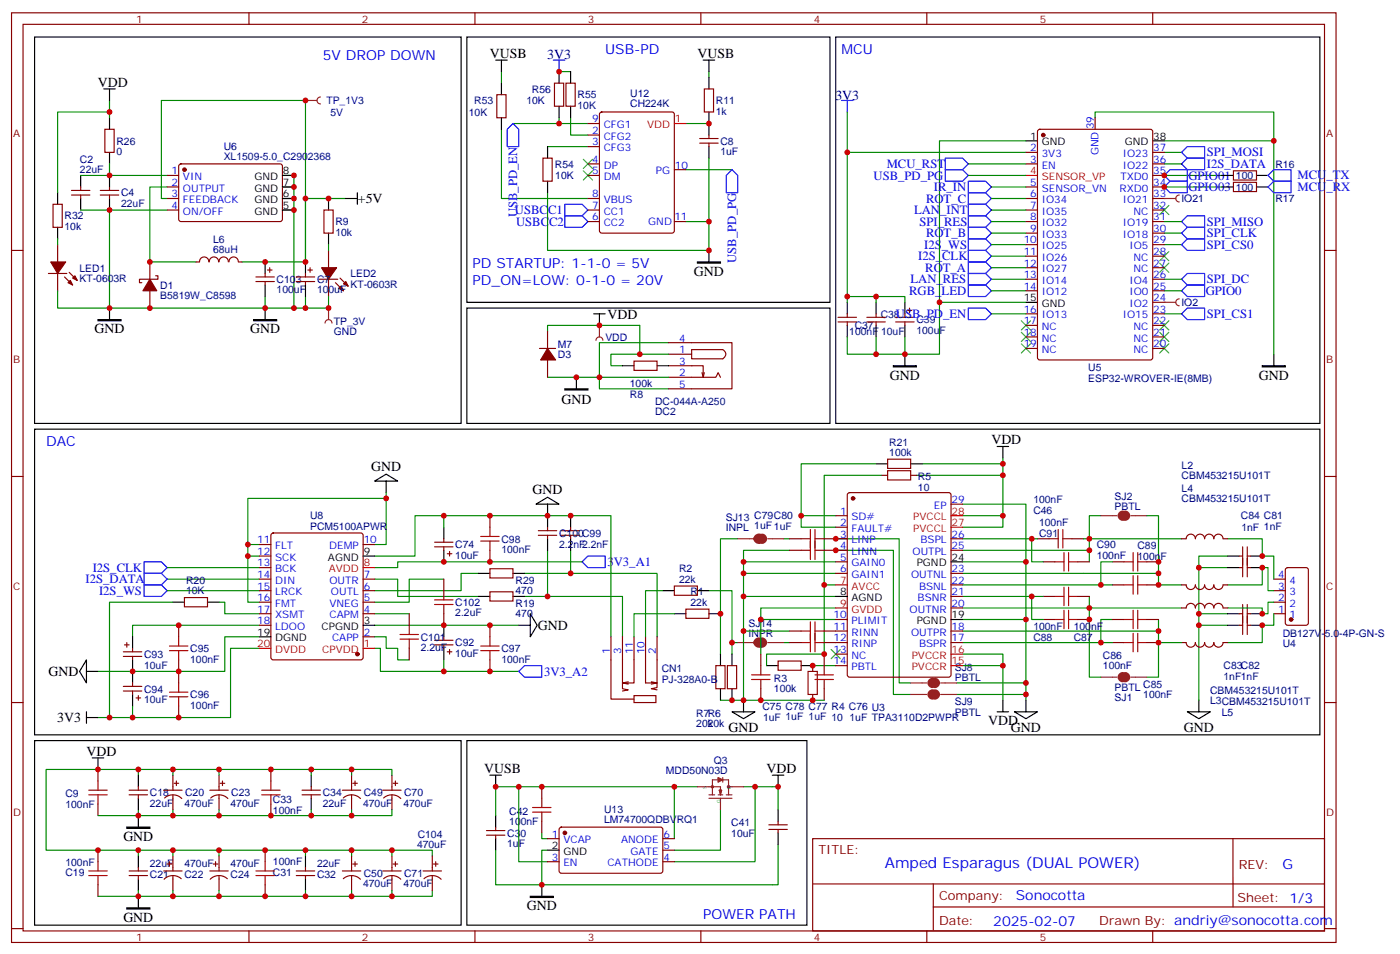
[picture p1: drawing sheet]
<svg xmlns="http://www.w3.org/2000/svg" width="428mm" height="292mm" viewBox="0 0 428 292" stroke-linecap="round" stroke-linejoin="round" font-family="sans-serif">
<defs><g id="words">
<text font-size="4.6" fill="#00f" x="270.8" y="265.5">Amped Esparagus (DUAL POWER)</text>
<g font-size="4.2">
<text x="149.9" y="17.7">VUSB</text>
<text x="213.4" y="17.7">VUSB</text>
<text x="30" y="26.5">VDD</text>
<text x="109.5" y="62.1">+5V</text>
<text x="212.4" y="84.4">GND</text>
<text x="28.9" y="102">GND</text>
<text x="76.6" y="102">GND</text>
<text x="185.9" y="97.4">VDD</text>
<text x="272.3" y="116.2">GND</text>
<text x="385.2" y="116.2">GND</text>
<text x="171.8" y="123.5">GND</text>
<text x="303.4" y="135.9">VDD</text>
<text x="113.6" y="143.9">GND</text>
<text x="163" y="151">GND</text>
<text x="164.6" y="192.7">GND</text>
<text x="14.8" y="206.8">GND</text>
<text x="17.5" y="220.9">3V3</text>
<text x="302.4" y="221.6">VDD</text>
<text x="223" y="223.8">GND</text>
<text x="309.4" y="223.8">GND</text>
<text x="362.3" y="223.8">GND</text>
<text x="26.5" y="231.1">VDD</text>
<text x="148.2" y="236.4">VUSB</text>
<text x="234.6" y="236.4">VDD</text>
<text x="37.7" y="257.2">GND</text>
<text x="37.7" y="281.9">GND</text>
<text x="161.2" y="278.4">GND</text>
</g>
<g font-size="4.2" fill="#00f">
<text x="185.2" y="16.6">USB-PD</text>
<text x="257.5" y="16.6">MCU</text>
<text x="98.8" y="18.4">5V DROP DOWN</text>
<text x="144.6" y="81.9">PD STARTUP: 1-1-0 = 5V</text>
<text x="144.6" y="87.2">PD_ON=LOW: 0-1-0 = 20V</text>
<text x="14.1" y="136.6">DAC</text>
<text x="392.5" y="265.8">G</text>
<text x="310.9" y="275.3">Sonocotta</text>
<text x="215.2" y="281.2">POWER PATH</text>
<text x="304" y="283.1">2025-02-07</text>
</g>
<g font-size="4.2" fill="#000080">
<text x="167.5" y="18.1">3V3</text>
<text x="255.7" y="30.4">3V3</text>
</g>
<g font-size="3.9" fill="#00f">
<text x="369.4" y="47.8">SPI_MOSI</text>
<text x="271.4" y="51.4">MCU_RST</text>
<text x="369.4" y="51.3">I2S_DATA</text>
<text x="267.3" y="54.9">USB_PD_PG</text>
<text x="285.8" y="58.5">IR_IN</text>
<text x="363.7" y="54.9">GPIO01</text>
<text x="363.7" y="58.5">GPIO03</text>
<text x="397.1" y="54.8">MCU_TX</text>
<text x="397.1" y="58.3">MCU_RX</text>
<text x="157.6" y="65.5">USBCC1</text>
<text x="279.7" y="65.5">LAN_INT</text>
<text x="283.4" y="62">ROT_C</text>
<text x="157.9" y="69.2">USBCC2</text>
<text x="158.3" y="66.5" transform="rotate(-90 158.3 66.5)">USB_PD_EN</text>
<text x="281.4" y="69">SPI_RES</text>
<text x="369.4" y="69">SPI_MISO</text>
<text x="282.9" y="76.1">I2S_WS</text>
<text x="283.4" y="72.6">ROT_B</text>
<text x="369.4" y="76.1">SPI_CS0</text>
<text x="369.4" y="72.5">SPI_CLK</text>
<text x="225.3" y="80.4" transform="rotate(-90 225.3 80.4)">USB_PD_PG</text>
<text x="281" y="79.6">I2S_CLK</text>
<text x="283.2" y="83.1">ROT_A</text>
<text x="278.7" y="86.7">LAN_RES</text>
<text x="369.4" y="86.6">SPI_DC</text>
<text x="278.2" y="90.2">RGB_LED</text>
<text x="369" y="90.2">GPIO0</text>
<text x="274.2" y="97.3">USB_PD_EN</text>
<text x="369.4" y="97.2">SPI_CS1</text>
<text x="185.9" y="173.2">3V3_A1</text>
<text x="26.2" y="178.4">I2S_DATA</text>
<text x="28.4" y="175">I2S_CLK</text>
<text x="30.3" y="182.1">I2S_WS</text>
<text x="166.5" y="206.7">3V3_A2</text>
</g>
<g font-size="3.9" fill="#800">
<text x="250.5" y="261.1">TITLE:</text>
<text x="379.1" y="265.8">REV:</text>
<text x="287.4" y="275.3">Company:</text>
<text x="378.7" y="275.9">Sheet: 1/3</text>
<text x="287.4" y="283">Date:</text>
<text x="336.4" y="283.1">Drawn By: andriy@sonocotta.com</text>
</g>
<g font-size="3.2" fill="#800">
<text x="41.6" y="6.9">1</text>
<text x="110.8" y="6.9">2</text>
<text x="179.9" y="6.9">3</text>
<text x="249.1" y="6.9">4</text>
<text x="318.2" y="6.9">5</text>
<text x="4.1" y="42">A</text>
<text x="405.9" y="42">A</text>
<text x="4.1" y="111.2">B</text>
<text x="405.9" y="111.2">B</text>
<text x="4.1" y="180.3">C</text>
<text x="405.9" y="180.3">C</text>
<text x="4.1" y="249.4">D</text>
<text x="405.9" y="249.4">D</text>
<text x="41.6" y="287.7">1</text>
<text x="110.8" y="287.7">2</text>
<text x="179.9" y="287.7">3</text>
<text x="249.1" y="287.7">4</text>
<text x="318.2" y="287.7">5</text>
</g>
<g font-size="3.2" fill="#000080">
<text x="162.8" y="28.4">R56</text>
<text x="192.9" y="29.6">U12</text>
<text x="99.9" y="31.8">TP_1V3</text>
<text x="101.1" y="35.4">5V</text>
<text x="143.5" y="35.4">10K</text>
<text x="145.1" y="31.9">R53</text>
<text x="161.1" y="31.9">10K</text>
<text x="176.7" y="33.3">10K</text>
<text x="176.7" y="30.1">R55</text>
<text x="192.9" y="32.8">CH224K</text>
<text x="219.1" y="35.1">1k</text>
<text x="219.1" y="31.9">R11</text>
<text x="35.6" y="47.4">0</text>
<text x="35.6" y="44.2">R26</text>
<text x="68.5" y="45.9">U6</text>
<text x="220.5" y="47.4">1uF</text>
<text x="220.5" y="44.2">C8</text>
<text x="24.5" y="53">22uF</text>
<text x="24.5" y="49.9">C2</text>
<text x="68.5" y="49">XL1509-5.0_C2902368</text>
<text x="169.8" y="51.2">R54</text>
<text x="390.3" y="51.2">R16</text>
<text x="169.9" y="54.8">10K</text>
<text x="378.3" y="54.8">100</text>
<text x="378.3" y="58.3">100</text>
<text x="37" y="63.3">22uF</text>
<text x="37" y="60.1">C4</text>
<text x="361.6" y="61.9">IO21</text>
<text x="390.3" y="61.8">R17</text>
<text x="19.8" y="70.4">10k</text>
<text x="19.8" y="67.1">R32</text>
<text x="102.7" y="68.9">R9</text>
<text x="65.2" y="77.5">68uH</text>
<text x="65.2" y="74.4">L6</text>
<text x="102.7" y="72.2">10k</text>
<text x="24.3" y="83.1">LED1</text>
<text x="24.3" y="86.3">KT-0603R</text>
<text x="49" y="88.3">D1</text>
<text x="84.7" y="89.7">100uF</text>
<text x="84.7" y="86.5">C103</text>
<text x="97" y="89.7">100uF</text>
<text x="97" y="86.5">C7</text>
<text x="107.2" y="88.1">KT-0603R</text>
<text x="107.2" y="84.8">LED2</text>
<text x="49" y="91.5">B5819W_C8598</text>
<text x="361.6" y="93.6">IO2</text>
<text x="102.2" y="99.3">TP_3V</text>
<text x="261.6" y="100.7">C37</text>
<text x="269.5" y="97.1">C38</text>
<text x="280.5" y="98.9">C39</text>
<text x="102.2" y="102.4">GND</text>
<text x="170.7" y="106.4">M7</text>
<text x="185.3" y="104.2">VDD</text>
<text x="259.9" y="102.4">100nF</text>
<text x="269.6" y="102.4">10uF</text>
<text x="280.5" y="102.1">100uF</text>
<text x="170.7" y="109.6">D3</text>
<text x="333" y="113.4">U5</text>
<text x="192.8" y="118.5">100k</text>
<text x="333" y="116.7">ESP32-WROVER-IE(8MB)</text>
<text x="192.8" y="121.7">R8</text>
<text x="200.5" y="123.8">DC-044A-A250</text>
<text x="200.5" y="126.9">DC2</text>
<text x="272.2" y="136.3">R21</text>
<text x="272.2" y="139.4">100k</text>
<text x="361.6" y="143.4">L2</text>
<text x="280.9" y="146.9">R5</text>
<text x="361.6" y="146.5">CBM453215U101T</text>
<text x="280.9" y="150">10</text>
<text x="316.2" y="153.8">100nF</text>
<text x="341.1" y="156">PBTL</text>
<text x="341.1" y="152.9">SJ2</text>
<text x="361.6" y="153.6">CBM453215U101T</text>
<text x="361.6" y="150.5">L4</text>
<text x="94.9" y="162">PCM5100APWR</text>
<text x="94.9" y="158.7">U8</text>
<text x="222.1" y="159.3">SJ13 C79C80</text>
<text x="316.2" y="157.1">C46</text>
<text x="318" y="160.9">100nF</text>
<text x="379.7" y="158.9">C84 C81</text>
<text x="139.3" y="167.7">C74</text>
<text x="153.5" y="166">C98</text>
<text x="171.1" y="167.5">2.2nF2.2nF</text>
<text x="171.1" y="164.2">C100C99</text>
<text x="222.1" y="162.4">INPL 1uF 1uF</text>
<text x="318" y="164.2">C91</text>
<text x="335.6" y="167.7">C90</text>
<text x="348.1" y="168">C89</text>
<text x="379.9" y="162.4">1nF 1nF</text>
<text x="139.3" y="171">10uF</text>
<text x="153.5" y="169.1">100nF</text>
<text x="335.6" y="170.9">100nF</text>
<text x="348.1" y="171.2">100nF</text>
<text x="57" y="178.5">R20</text>
<text x="157.8" y="178.5">R29</text>
<text x="207.8" y="178.2">22k</text>
<text x="207.8" y="175">R2</text>
<text x="57" y="181.7">10K</text>
<text x="139.3" y="185.3">C102</text>
<text x="157.8" y="185.6">R19</text>
<text x="157.8" y="181.8">470</text>
<text x="211.3" y="185.2">22k</text>
<text x="211.3" y="182.1">R1</text>
<text x="139.3" y="188.6">2.2uF</text>
<text x="157.8" y="188.9">470</text>
<text x="229.1" y="191.6">SJ14</text>
<text x="128.8" y="195.9">C101</text>
<text x="139.3" y="197.7">C92</text>
<text x="229.1" y="194.8">INPR</text>
<text x="316.2" y="192.6">100nF</text>
<text x="316.2" y="195.9">C88</text>
<text x="328.6" y="192.6">100nF</text>
<text x="328.6" y="195.9">C87</text>
<text x="392.6" y="194.8">DB127V-5.0-4P-GN-S</text>
<text x="44.1" y="201.2">C93</text>
<text x="58.2" y="202.7">100nF</text>
<text x="58.2" y="199.5">C95</text>
<text x="128.8" y="199.1">2.2uF</text>
<text x="139.3" y="201">10uF</text>
<text x="153.5" y="202.7">100nF</text>
<text x="153.5" y="199.5">C97</text>
<text x="337.5" y="201.5">C86</text>
<text x="392.6" y="198">U4</text>
<text x="44.1" y="204.5">10uF</text>
<text x="202.5" y="208.8">PJ-328A0-B</text>
<text x="202.5" y="205.7">CN1</text>
<text x="236.9" y="208.6">R3</text>
<text x="292.2" y="208.3">PBTL</text>
<text x="292.2" y="205.1">SJ8</text>
<text x="337.5" y="204.7">100nF</text>
<text x="374.5" y="207.8">1nF1nF</text>
<text x="374.5" y="204.7">C83C82</text>
<text x="44.1" y="215.1">10uF</text>
<text x="44.1" y="211.8">C94</text>
<text x="58.2" y="213.6">C96</text>
<text x="236.9" y="211.8">100k</text>
<text x="292.2" y="215.7">SJ9</text>
<text x="341.1" y="211.3">PBTL</text>
<text x="341.1" y="214.5">SJ1</text>
<text x="349.9" y="213.5">100nF</text>
<text x="349.9" y="210.3">C85</text>
<text x="370.3" y="212.2">CBM453215U101T</text>
<text x="370.3" y="215.3">L3CBM453215U101T</text>
<text x="58.2" y="216.8">100nF</text>
<text x="213.1" y="219.2">R7R6</text>
<text x="233.3" y="217.1">C75 C78 C77 R4 C76 U3</text>
<text x="233.5" y="220.6">1uF 1uF 1uF 10</text>
<text x="260" y="220.6">1uF TPA3110D2PWPR</text>
<text x="292.2" y="218.8">PBTL</text>
<text x="373.9" y="218.8">L5</text>
<text x="213.1" y="222.4">20k</text>
<text x="216.6" y="222.4">20k</text>
<text x="218.4" y="233.6">Q3</text>
<text x="203.8" y="236.7">MDD50N03D</text>
<text x="20" y="243.9">C9</text>
<text x="45.9" y="243.5">C18</text>
<text x="56.6" y="243.5">C20</text>
<text x="70.8" y="243.5">C23</text>
<text x="83.5" y="245.7">C33</text>
<text x="98.8" y="243.5">C34</text>
<text x="111.3" y="243.5">C49</text>
<text x="123.7" y="243.5">C70</text>
<text x="20" y="247.1">100nF</text>
<text x="45.9" y="246.7">22uF</text>
<text x="56.4" y="246.7">470uF</text>
<text x="70.6" y="246.7">470uF</text>
<text x="83.5" y="248.9">100nF</text>
<text x="98.8" y="246.7">22uF</text>
<text x="111.1" y="246.7">470uF</text>
<text x="123.5" y="246.7">470uF</text>
<text x="155.8" y="249.2">C42</text>
<text x="184.9" y="251.7">LM74700QDBVRQ1</text>
<text x="184.9" y="248.6">U13</text>
<text x="127.8" y="256.2">C104</text>
<text x="155.2" y="255.9">C30</text>
<text x="155.8" y="252.4">100nF</text>
<text x="223.8" y="255.9">10uF</text>
<text x="223.8" y="252.7">C41</text>
<text x="127.6" y="259.4">470uF</text>
<text x="155.2" y="259.1">1uF</text>
<text x="20" y="264.8">100nF</text>
<text x="20" y="268">C19</text>
<text x="45.9" y="265.2">22uF</text>
<text x="45.9" y="268.4">C21</text>
<text x="56.4" y="265.2">470uF</text>
<text x="56.4" y="268.4">C22</text>
<text x="70.6" y="265.2">470uF</text>
<text x="70.6" y="268.4">C24</text>
<text x="83.5" y="264.7">100nF</text>
<text x="83.5" y="267.9">C31</text>
<text x="97" y="265.2">22uF</text>
<text x="97" y="268.4">C32</text>
<text x="111.3" y="268.2">C50</text>
<text x="123.7" y="268.2">C71</text>
<text x="111.1" y="271.4">470uF</text>
<text x="123.5" y="271.4">470uF</text>
</g>
<g font-size="3.2" fill="#00f">
<text x="181.3" y="41">2</text>
<text x="181.3" y="37.4">9</text>
<text x="184.7" y="39.2">CFG1</text>
<text x="334.8" y="39.5" transform="rotate(-90 334.8 39.5)">39</text>
<text x="181.3" y="44.5">3</text>
<text x="184.7" y="42.7">CFG2</text>
<text x="184.7" y="46.2">CFG3</text>
<text x="315.3" y="46.2">2</text>
<text x="336.2" y="47.5" transform="rotate(-90 336.2 47.5)">GND</text>
<text x="353" y="46.2">37</text>
<text x="52.5" y="53.3">1</text>
<text x="181.3" y="49.8">4</text>
<text x="181.3" y="53.3">5</text>
<text x="184.7" y="51.5">DP</text>
<text x="200.7" y="53.3">PG</text>
<text x="206.6" y="51.5">10</text>
<text x="315.3" y="49.8">3</text>
<text x="318.8" y="51.5">EN</text>
<text x="318.8" y="48">3V3</text>
<text x="343.6" y="48">IO23</text>
<text x="343.6" y="51.5">IO22</text>
<text x="353" y="49.8">36</text>
<text x="353" y="53.3">35</text>
<text x="52.5" y="56.8">2</text>
<text x="56" y="55.1">VIN</text>
<text x="56" y="58.6">OUTPUT</text>
<text x="184.7" y="55.1">DM</text>
<text x="315.3" y="56.8">5</text>
<text x="318.8" y="58.6">SENSOR_VN</text>
<text x="342.6" y="58.6">RXD0</text>
<text x="342.9" y="55.1">TXD0</text>
<text x="353" y="56.8">34</text>
<text x="52.5" y="60.4">3</text>
<text x="52.5" y="63.9">4</text>
<text x="56" y="62.1">FEEDBACK</text>
<text x="56" y="65.7">ON/OFF</text>
<text x="181.3" y="63.9">7</text>
<text x="181.3" y="60.4">8</text>
<text x="184.7" y="65.7">CC1</text>
<text x="184.7" y="62.1">VBUS</text>
<text x="315.3" y="63.9">7</text>
<text x="315.3" y="60.4">6</text>
<text x="318.8" y="65.7">IO35</text>
<text x="318.8" y="62.1">IO34</text>
<text x="343.6" y="62.1">IO21</text>
<text x="346.9" y="65.7">NC</text>
<text x="353" y="60.4">33</text>
<text x="353" y="63.9">32</text>
<text x="181.3" y="67.4">6</text>
<text x="184.7" y="69.2">CC2</text>
<text x="198.4" y="68.8">GND</text>
<text x="206.4" y="67.4">11</text>
<text x="315.3" y="70.9">9</text>
<text x="315.3" y="67.4">8</text>
<text x="318.8" y="69.2">IO32</text>
<text x="343.6" y="69.2">IO19</text>
<text x="353" y="67.4">31</text>
<text x="353" y="70.9">30</text>
<text x="313.3" y="78">11</text>
<text x="313.3" y="74.5">10</text>
<text x="318.8" y="76.2">IO25</text>
<text x="318.8" y="72.7">IO33</text>
<text x="343.6" y="72.7">IO18</text>
<text x="345.6" y="76.2">IO5</text>
<text x="353" y="74.5">29</text>
<text x="353" y="78">28</text>
<text x="313.3" y="81.5">12</text>
<text x="318.8" y="83.3">IO27</text>
<text x="318.8" y="79.8">IO26</text>
<text x="346.9" y="79.8">NC</text>
<text x="346.9" y="83.3">NC</text>
<text x="353" y="81.5">27</text>
<text x="313.3" y="88.6">14</text>
<text x="313.3" y="85.1">13</text>
<text x="318.8" y="86.8">IO14</text>
<text x="345.6" y="86.8">IO4</text>
<text x="353" y="85.1">26</text>
<text x="353" y="88.6">25</text>
<text x="313.3" y="95.6">16</text>
<text x="318.8" y="90.3">IO12</text>
<text x="345.6" y="90.3">IO0</text>
<text x="345.6" y="93.9">IO2</text>
<text x="353" y="92.1">24</text>
<text x="353" y="95.6">23</text>
<text x="313.3" y="99.2">17</text>
<text x="318.8" y="100.9">NC</text>
<text x="318.8" y="97.4">IO13</text>
<text x="343.6" y="97.4">IO15</text>
<text x="346.9" y="100.9">NC</text>
<text x="353" y="99.2">22</text>
<text x="207.9" y="104.5">4</text>
<text x="207.9" y="108">1</text>
<text x="313.3" y="106.2">19</text>
<text x="313.3" y="102.7">18</text>
<text x="318.8" y="108">NC</text>
<text x="318.8" y="104.5">NC</text>
<text x="346.9" y="104.5">NC</text>
<text x="346.9" y="108">NC</text>
<text x="353" y="102.7">21</text>
<text x="353" y="106.2">20</text>
<text x="207.9" y="111.5">3</text>
<text x="207.9" y="118.6">5</text>
<text x="207.9" y="115">2</text>
<text x="285.8" y="155.6">EP</text>
<text x="291.2" y="153.8">29</text>
<text x="257.1" y="157.4">1</text>
<text x="257.1" y="160.9">2</text>
<text x="260.6" y="159.1">SD#</text>
<text x="78.7" y="166.2">11</text>
<text x="84.2" y="168">FLT</text>
<text x="100.8" y="168">DEMP</text>
<text x="111.3" y="166.2">10</text>
<text x="257.1" y="164.4">3</text>
<text x="257.1" y="168">4</text>
<text x="260.6" y="162.7">FAULT#</text>
<text x="260.6" y="166.2">LINP</text>
<text x="281.7" y="166.2">BSPL</text>
<text x="291.2" y="168">25</text>
<text x="291.2" y="164.4">26</text>
<text x="78.7" y="169.7">12</text>
<text x="78.7" y="173.2">13</text>
<text x="84.2" y="171.5">SCK</text>
<text x="257.1" y="171.5">5</text>
<text x="260.6" y="169.7">LINN</text>
<text x="260.6" y="173.2">GAIN0</text>
<text x="279.3" y="169.7">OUTPL</text>
<text x="78.7" y="176.8">14</text>
<text x="84.2" y="175">BCK</text>
<text x="84.2" y="178.5">DIN</text>
<text x="100.8" y="178.5">OUTR</text>
<text x="111.3" y="176.8">7</text>
<text x="257.1" y="175">6</text>
<text x="260.6" y="176.8">GAIN1</text>
<text x="278.8" y="176.8">OUTNL</text>
<text x="291.2" y="178.5">22</text>
<text x="291.2" y="175">23</text>
<text x="391.2" y="176.8">4</text>
<text x="394.7" y="178.5">4</text>
<text x="78.7" y="180.3">15</text>
<text x="78.7" y="183.8">16</text>
<text x="84.2" y="182.1">LRCK</text>
<text x="84.2" y="185.6">FMT</text>
<text x="100.8" y="185.6">VNEG</text>
<text x="101.3" y="182.1">OUTL</text>
<text x="111.3" y="183.8">5</text>
<text x="111.3" y="180.3">6</text>
<text x="280.8" y="183.8">BSNR</text>
<text x="281.3" y="180.3">BSNL</text>
<text x="291.2" y="185.6">20</text>
<text x="291.2" y="182.1">21</text>
<text x="391.2" y="183.8">2</text>
<text x="391.2" y="180.3">3</text>
<text x="394.7" y="185.6">2</text>
<text x="394.7" y="182.1">3</text>
<text x="78.7" y="187.4">17</text>
<text x="78.7" y="190.9">18</text>
<text x="84.2" y="189.1">XSMT</text>
<text x="100.8" y="189.1">CAPM</text>
<text x="111.3" y="187.4">4</text>
<text x="255.1" y="189.1">10</text>
<text x="260.6" y="190.9">PLIMIT</text>
<text x="278.4" y="187.4">OUTNR</text>
<text x="391.2" y="187.4">1</text>
<text x="394.7" y="189.1">1</text>
<text x="84.2" y="192.7">LDOO</text>
<text x="101.6" y="196.2">CAPP</text>
<text x="111.3" y="194.4">2</text>
<text x="255.1" y="192.7">11</text>
<text x="255.1" y="196.2">12</text>
<text x="260.6" y="194.4">RINN</text>
<text x="260.6" y="197.9">RINP</text>
<text x="278.8" y="194.4">OUTPR</text>
<text x="281.3" y="197.9">BSPR</text>
<text x="291.2" y="196.2">17</text>
<text x="291.2" y="192.7">18</text>
<text x="186.6" y="200.1" transform="rotate(-90 186.6 200.1)">1</text>
<text x="190.1" y="200.1" transform="rotate(-90 190.1 200.1)">3</text>
<text x="193.7" y="200.1" transform="rotate(-90 193.7 200.1)">11</text>
<text x="197.2" y="200.1" transform="rotate(-90 197.2 200.1)">10</text>
<text x="200.7" y="200.1" transform="rotate(-90 200.7 200.1)">2</text>
<text x="255.1" y="199.7">13</text>
<text x="255.1" y="203.2">14</text>
<text x="260.6" y="201.5">NC</text>
<text x="260.6" y="205">PBTL</text>
<text x="168.9" y="256.2">1</text>
<text x="172.4" y="257.9">VCAP</text>
<text x="190" y="257.9">ANODE</text>
<text x="203" y="256.2">6</text>
<text x="168.9" y="263.2">3</text>
<text x="193" y="261.4">GATE</text>
<text x="203" y="263.2">4</text>
<text x="203" y="259.7">5</text>
<text x="172.4" y="265">EN</text>
<text x="185.9" y="265">CATHODE</text>
</g>
<g font-size="3.2" fill="#f00">
<text x="198" y="39.2">VDD</text>
<text x="206.6" y="37.4">1</text>
<text x="315.3" y="53.3">4</text>
<text x="318.8" y="55.1">SENSOR_VP</text>
<text x="279.5" y="159.1">PVCCL</text>
<text x="291.2" y="160.9">27</text>
<text x="291.2" y="157.4">28</text>
<text x="279.5" y="162.7">PVCCL</text>
<text x="111.3" y="173.2">8</text>
<text x="100.6" y="175">AVDD</text>
<text x="257.1" y="178.5">7</text>
<text x="257.1" y="185.6">9</text>
<text x="260.6" y="180.3">AVCC</text>
<text x="260.6" y="187.4">GVDD</text>
<text x="78.7" y="197.9">20</text>
<text x="111.3" y="197.9">1</text>
<text x="84.2" y="199.7">DVDD</text>
<text x="98.6" y="199.7">CPVDD</text>
<text x="279" y="201.5">PVCCR</text>
<text x="291.2" y="203.2">15</text>
<text x="291.2" y="199.7">16</text>
<text x="279" y="205">PVCCR</text>
</g>
<g font-size="3.2">
<text x="315.3" y="42.7">1</text>
<text x="318.8" y="44.5">GND</text>
<text x="344.2" y="44.5">GND</text>
<text x="353" y="42.7">38</text>
<text x="86.6" y="53.3">8</text>
<text x="77.8" y="58.6">GND</text>
<text x="77.8" y="55.1">GND</text>
<text x="86.6" y="56.8">7</text>
<text x="77.8" y="65.7">GND</text>
<text x="77.8" y="62.1">GND</text>
<text x="86.6" y="63.9">5</text>
<text x="86.6" y="60.4">6</text>
<text x="313.3" y="92.1">15</text>
<text x="318.8" y="93.9">GND</text>
<text x="100.4" y="171.5">AGND</text>
<text x="111.3" y="169.7">9</text>
<text x="280.5" y="173.2">PGND</text>
<text x="291.2" y="171.5">24</text>
<text x="257.1" y="182.1">8</text>
<text x="260.6" y="183.8">AGND</text>
<text x="111.3" y="190.9">3</text>
<text x="280.5" y="190.9">PGND</text>
<text x="291.2" y="189.1">19</text>
<text x="78.7" y="194.4">19</text>
<text x="84.2" y="196.2">DGND</text>
<text x="98.4" y="192.7">CPGND</text>
<text x="168.9" y="259.7">2</text>
<text x="172.4" y="261.4">GND</text>
</g>
<g font-size="1.4" fill="#238d23">
<text x="216.3" y="241.3" transform="rotate(-90 216.3 241.3)">S</text>
<text x="220.5" y="245.6" transform="rotate(-90 220.5 245.6)">G</text>
<text x="223.7" y="241.3" transform="rotate(-90 223.7 241.3)">D</text>
</g>
</g></defs>
<g fill="none" stroke="#870000" stroke-width=".35">
<path d="M3.5 3.9h405.4v284.4h-405.4zM7.1 7.4h398.2v277.3h-398.2zM76.2 3.9v3.5M145.3 3.9v3.5M214.5 3.9v3.5M283.6 3.9v3.5M352.8 3.9v3.5M317.7 39.8l.5-.3h33.9l.6 .5 .1 69.4-.5 .6-34.1 .1-.6-.5-.1-69.3zM335.1 36v3.5M21.9 59.7h5.6M21.9 58.2h5.6M24.7 57.2v1"/>
<path d="M24.7 59.7v1M30.7 59.7h5.6M30.7 58.2h5.6M33.5 57.2v1M33.5 59.7v1M314 46.6h3.5M314 50.1h3.5M314 57.2h3.5M352.8 46.6h3.5M352.8 50.1h3.5M352.8 53.7h3.5M352.8 57.2h3.5"/>
<path d="M377.5 52.2h7v2.9h-7zM377.5 55.8h7v2.8h-7zM3.5 76.6h3.6M314 60.7h3.5M314 64.2h3.5M314 67.8h3.5M314 71.3h3.5M314 74.8h3.5M314 78.4h3.5M352.8 60.7h3.5M352.8 64.2h3.5M352.8 67.8h3.5"/>
<path d="M352.8 71.3h3.5M352.8 74.8h3.5M352.8 78.4h3.5M405.3 76.6h3.6M256.5 98.5h5.6M256.5 97h5.6M259.3 96v1M259.3 98.5v1M265.3 98.5h5.6M265.3 97h5.6M268.1 96v1M268.1 98.5v1"/>
<path d="M274.1 98.5h5.7M274.1 97h5.7M276.9 96v1M276.9 98.5v1M277.6 94.9h1.4M278.3 94.2v1.4M314 81.9h3.5M314 85.4h3.5M314 88.9h3.5M314 96h3.5M314 99.5h3.5M352.8 81.9h3.5"/>
<path d="M352.8 85.4h3.5M352.8 88.9h3.5M352.8 92.5h3.5M352.8 96h3.5M352.8 99.5h3.5M314 103h3.5M314 106.6h3.5M352.8 103h3.5M352.8 106.6h3.5M3.5 145.7h3.6M405.3 145.7h3.6M3.5 214.9h3.6"/>
<path d="M405.3 214.9h3.6M30 235.3v3.6M52.9 237.1v4.6M53.3 239.6h1.4M54 238.9v1.4M67 237.1v4.6M67.4 239.6h1.4M68.1 238.9v1.4M82.9 235.3v3.6M30 245.9v3.5M39.5 241.7h5.7M39.5 243.1h5.7"/>
<path d="M42.3 240.6v1.1M42.3 243.1v1.1M50.1 241.7h5.6M50.4 244.1a3.8 3.8 0 0 1 5.2 .1M52.9 243.1v4.6M64.2 241.7h5.6M64.5 244.1a3.8 3.8 0 0 1 5.2 .1M67 243.1v4.6M82.9 245.9v3.5M92.4 241.7h5.7M92.4 243.1h5.7M95.2 240.6v1.1"/>
<path d="M95.2 243.1v1.1M248.7 256.5h156.6v28.2h-156.6zM377.3 256.5v20.9M30 260v3.6M30 270.6v3.5M39.5 266.4h5.7M39.5 267.8h5.7M42.3 265.3v1.1M42.3 267.8v1.1M50.1 266.4h5.6M51.2 264.3h1.4M51.9 263.6v1.4"/>
<path d="M52.9 261.8v4.6M52.9 267.8v4.6M55.5 268.8a3.8 3.8 0 0 0-5.3 .1M64.2 266.4h5.6M65.3 264.3h1.4M66 263.6v1.4M67 261.8v4.6M67 267.8v4.6M69.6 268.8a3.8 3.8 0 0 0-5.3 .1M81.1 260v3.6M81.1 270.6v3.5M90.7 266.4h5.6"/>
<path d="M90.7 267.8h5.6M93.5 265.3v1.1M93.5 267.8v1.1M248.7 270.4h156.5M285.6 277.4h119.6M285.6 270.4v14.1M3.5 284h3.6M76.2 284.7v3.6M145.3 284.7v3.6M214.5 284.7v3.6M283.6 284.7v3.6M352.8 284.7v3.6"/>
<path d="M405.3 284h3.6"/>
</g>
<g fill="none" stroke="#000" stroke-width=".35">
<path d="M10.6 11.3h130.5v118.2h-130.5zM255.8 11.3h148.1v118.2h-148.1zM24.7 53.7v3.5M33.5 53.7v3.5M314 43.1h3.5M352.8 43.1h3.5M373.9 53.7h3.6M373.9 57.2h3.6M384.5 53.7h3.6M384.5 57.2h3.6M24.7 60.7v3.5M33.5 60.7v3.5"/>
<path d="M33.5 94.2v3.6M81.1 94.2v3.6M259.3 92.5v3.5M259.3 99.5v3.5M268.1 92.5v3.5M268.1 99.5v3.5M276.9 92.5v3.5M276.9 99.5v3.5M314 92.5h3.5M276.9 108.3v3.6M389.8 108.3v3.6M10.6 226.5h130.5v56.5h-130.5z"/>
<path d="M28.2 231.8h3.5M30 231.8v3.5M42.3 237.1v3.5M95.2 237.1v3.5M42.3 244.2v3.5M42.3 249.4v3.6M95.2 244.2v3.5M42.3 261.8v3.5M42.3 268.9v3.5M42.3 274.1v3.6M93.5 261.8v3.5M93.5 268.9v3.5"/>
</g>
<g fill="none" stroke="#008700" stroke-width=".35">
<path d="M33.5 30.7v1.8M259.3 34.3v12.3h54.7M335.1 36v-1.7h54.7v74M24.7 53.7h26.5M51.2 57.2h-5.3v22.9h14.1M86.4 53.7h3.6v40.5M86.4 57.2h3.6M259.3 46.6v45.9M296.3 50.1h17.7M314 43.1h-26.5v49.4M356.3 46.6h5.3M356.3 53.7h17.6"/>
<path d="M356.3 57.2h17.6M356.3 43.1h33.5M356.3 50.1h5.3M24.7 64.2h26.5M33.5 64.2v30h47.6M49.4 60.7h1.8M86.4 60.7h3.6M86.4 64.2h3.6M93.5 60.7v19.4h-19.4M303.4 78.4h10.6M303.4 74.8h10.6M303.4 67.8h10.6"/>
<path d="M303.4 64.2h10.6M356.3 74.8h5.3M356.3 71.3h5.3M356.3 67.8h5.3M81.1 90.7v3.5M93.5 90.7v3.5h-12.4M259.3 90.7h8.8v1.8M268.1 90.7h8.8v1.8M303.4 85.4h10.6M303.4 88.9h10.6M314 92.5h-26.5v15.8h-10.6v-5.3M356.3 85.4h5.3"/>
<path d="M356.3 88.9h5.3M356.3 96h5.3M259.3 103v5.3h8.8M268.1 103v5.3h8.8M42.3 235.3v1.8M52.9 237.1v-1.8h-38.8v24.7h28.2v1.8M52.9 235.3h14.1v1.8M67 235.3h28.2v1.8M42.3 247.7v1.7M52.9 247.7v1.7h-22.9M67 247.7v1.7h-14.1M95.2 247.7v1.7h-28.2"/>
<path d="M42.3 260h10.6v1.8M42.3 272.4v1.7h-12.3M52.9 260h14.1v1.8M52.9 272.4v1.7h-10.6M67 272.4v1.7h-14.1M67 260h26.5v1.8M93.5 272.4v1.7h-26.5"/>
</g>
<path d="M30 97.8h7v.3h-7zM77.6 97.8h7.1v.3h-7.1zM273.4 111.9h7.1v.3h-7.1zM386.3 111.9h7v.3h-7zM38.8 253h7.1v.3h-7.1zM38.8 277.7h7.1v.3h-7.1z" fill="#000" stroke="#000" stroke-width=".35"/>
<g fill="none" stroke="#a10000" stroke-width=".35">
<path d="M30 238.9v2.8M82.9 238.9v2.8M27.2 243.1h5.6M27.2 241.7h5.6M30 243.1v2.8M80.1 243.1h5.6M80.1 241.7h5.6M82.9 243.1v2.8M27.2 266.4h5.6M27.2 267.8h5.6M30 263.6v2.8M30 267.8v2.8"/>
<path d="M78.3 266.4h5.7M78.3 267.8h5.7M81.1 263.6v2.8M81.1 267.8v2.8"/>
</g>
<g fill="none" stroke="#00f" stroke-width=".35">
<path d="M257.5 30.7h3.6M259.3 30.7v3.6M289.3 48.4h5.3l1.7 1.7-1.7 1.8h-5.3zM356.3 57.2l1.8-1.8h5.3v3.5h-5.3zM358.1 51.9h5.3v3.5h-5.3l-1.8-1.7zM361.6 46.6l1.8-1.8h5.3v3.6h-5.3zM361.6 50.1l1.8-1.7h5.3v3.5h-5.3zM296.3 66h5.3l1.8 1.8-1.8 1.7h-5.3zM296.3 76.6h5.3l1.8 1.8-1.8 1.7h-5.3zM296.3 73.1h5.3l1.8 1.7-1.8 1.8h-5.3zM296.3 62.5h5.3l1.8 1.7-1.8 1.8h-5.3zM361.6 74.8l1.8-1.7h5.3v3.5h-5.3z"/>
<path d="M361.6 71.3l1.8-1.8h5.3v3.6h-5.3zM361.6 67.8l1.8-1.8h5.3v3.5h-5.3zM296.3 87.2h5.3l1.8 1.7-1.8 1.8h-5.3zM296.3 83.6h5.3l1.8 1.8-1.8 1.8h-5.3zM361.6 85.4l1.8-1.8h5.3v3.6h-5.3zM361.6 96l1.8-1.8h5.3v3.6h-5.3zM361.6 88.9l1.8-1.7h5.3v3.5h-5.3z"/>
</g>
<g fill="none" stroke="#3c3" stroke-width=".35">
<path d="M354.9 62.8l2.8 2.9M354.9 76.9l2.8 2.9M357.7 62.8l-2.8 2.9M357.7 76.9l-2.8 2.9M312.6 98.1l2.8 2.8M315.4 98.1l-2.8 2.8M354.9 98.1l2.8 2.8M354.9 80.5l2.8 2.8M357.7 98.1l-2.8 2.8M357.7 80.5l-2.8 2.8M312.6 105.2l2.8 2.8M312.6 101.6l2.8 2.9"/>
<path d="M315.4 105.2l-2.8 2.8M315.4 101.6l-2.8 2.9M354.9 101.6l2.8 2.9M354.9 105.2l2.8 2.8M357.7 101.6l-2.8 2.9M357.7 105.2l-2.8 2.8"/>
</g>
<path d="M314 53.7h3.5" fill="none" stroke="#f00" stroke-width=".35"/>
<circle cx="319.3" cy="41.3" r=".53" fill="#870000" stroke="#870000" stroke-width=".35"/>
<path d="M93.5 30.7h3.5M98.1 29.7a1.06 1.06 0 0 0-1.1 1 1.06 1.06 0 0 0 1.1 1.1" fill="none" stroke="#8c2424" stroke-width=".35"/>
<circle cx="93.5" cy="30.7" r=".18" fill="#8c2424"/>
<path d="M100.5 60.7v3.5M100.5 71.3v3.5" fill="none" stroke="#000" stroke-width=".35"/>
<path d="M99.1 64.2h2.9v7.1h-2.9zM100.5 76.6v5.3M97.7 85.4h5.7M100.5 85.4v5.3M102.7 86.5l2.4 2.4M104.1 85.1l2.4 2.4" fill="none" stroke="#870000" stroke-width=".35"/>
<g fill="#870000" stroke="#870000" stroke-width=".35">
<path d="M103.7 88.2l.7-.7 .7 1.4z"/>
<path d="M105.1 86.8l.7-.7 .7 1.4z"/>
<path d="M98.4 81.9h4.6l-2.5 3.5z"/>
</g>
<path d="M99.5 98.8a1.06 1.06 0 0 1 1-1 1.06 1.06 0 0 1 1.1 1M100.5 94.2v3.6" fill="none" stroke="#8c2424" stroke-width=".35"/>
<circle cx="100.5" cy="94.2" r=".18" fill="#8c2424"/>
<g fill="none" stroke="#008700" stroke-width=".35">
<path d="M33.5 34.3h-15.9v24.6M33.5 32.5v3.5M33.5 50.1v3.6M303.4 57.2h10.6M17.6 73.1v1.7M49.4 60.7v-30h44.1v30h12.3M93.5 60.7v19.4M100.5 74.8v1.8M17.6 88.9v5.3h15.9M100.5 90.7v3.5h-7M95.2 235.3h12.4v1.8M107.6 235.3h12.3v1.8"/>
<path d="M107.6 247.7v1.7h-12.4M119.9 247.7v1.7h-12.3M93.5 260h14.1v1.8M107.6 272.4v1.7h-14.1M107.6 260h12.3v1.8M119.9 260h12.4v1.8M119.9 272.4v1.7h-12.3M132.3 272.4v1.7h-12.4"/>
</g>
<path d="M31.7 27.2h3.6M33.5 27.2v3.5M33.5 36v3.5M17.6 58.9v3.6M33.5 46.6v3.5M17.6 69.5v3.6" fill="none" stroke="#000" stroke-width=".35"/>
<g fill="none" stroke="#870000" stroke-width=".35">
<path d="M32.1 39.5h2.8v7.1h-2.8zM16.2 62.5h2.8v7h-2.8zM17.6 74.8v5.3M14.8 83.6h5.7M17.6 83.6v5.3M19.8 84.7l2.4 2.5M21.2 83.3l2.4 2.5M389.8 177.1h3.5M393.6 173.8l.5-.2h5.6l.6 .4 .1 16.5-.5 .7h-5.8l-.7-.4-.1-16.5zM389.8 187.7h3.5M389.8 184.2h3.5M389.8 180.7h3.5"/>
<path d="M107.6 237.1v4.6M107.9 239.6h1.5M108.7 238.9v1.4M119.9 237.1v4.6M120.3 239.6h1.4M121 238.9v1.4M104.8 241.7h5.6M105.1 244.1a3.8 3.8 0 0 1 5.2 .1M107.6 243.1v4.6M117.1 241.7h5.7M117.4 244.1a3.8 3.8 0 0 1 5.2 .1M119.9 243.1v4.6"/>
<path d="M104.8 266.4h5.6M105.1 268.8a3.8 3.8 0 0 1 5.2 .1M107.6 261.8v4.6M107.6 267.8v4.6M107.9 264.3h1.5M108.7 263.6v1.4M117.1 266.4h5.7M117.4 268.8a3.8 3.8 0 0 1 5.2 .1M119.9 261.8v4.6M119.9 267.8v4.6M120.3 264.3h1.4M121 263.6v1.4"/>
</g>
<path d="M296.3 55.4h5.3l1.8 1.8-1.8 1.7h-5.3z" fill="none" stroke="#00f" stroke-width=".35"/>
<g fill="#870000" stroke="#870000" stroke-width=".35">
<path d="M21.5 85.8l.7 1.4-1.4-.7z"/>
<path d="M22.2 85.1l.7-.8 .7 1.5z"/>
<path d="M15.5 80.1h4.6l-2.5 3.5z"/>
<circle cx="395.1" cy="189.5" r=".53"/>
</g>
<path d="M356.3 92.5h3.5M360.9 91.4a1.06 1.06 0 0 0-1.1 1.1 1.06 1.06 0 0 0 1.1 1" fill="none" stroke="#8c2424" stroke-width=".35"/>
<circle cx="356.3" cy="92.5" r=".18" fill="#8c2424"/>
<g fill="none" stroke="#870000" stroke-width=".35">
<path d="M45.9 80.1v5.3M45.9 88.9v5.3M47.6 84.3h.7v1.1h-5.6v1.1h.7M149.9 157.7v3.6M255.8 157.7h3.5M259.5 150.9l.5-.2h30.3l.7 .4v55.3l-.4 .7h-30.6l-.7-.4v-55.3zM269.9 145.4h1.7M271.6 140.4h7.1v2.9h-7.1zM271.6 144h7.1v2.8h-7.1zM278.7 145.4h1.8M291 154.2h3.6M79.4 173.6h3.5"/>
<path d="M79.4 170.1h3.5M79.4 177.1h3.5M79.4 166.5h3.5M83.1 163.2l.5-.2h26.8l.5 .2 .2 .5v37.4l-.2 .5-.5 .2h-26.8l-.5-.2-.2-.5v-37.4zM111.1 177.1h3.6M111.1 166.5h3.6M133 167.3h5.6M133 165.8h5.6M135.8 164.8v1M135.8 167.3v1M135.8 177.1v3.6M136.9 169.4h1.4"/>
<path d="M137.6 168.7v1.4M149.9 174h7.1v2.8h-7.1zM149.9 168.3v3.5M164.7 163.7h5.7M164.7 162.3h5.7M167.6 161.3v1M167.6 163.7v1.1M171.8 163.7h5.6M171.8 162.3h5.6M174.6 161.3v1M174.6 163.7v1.1M206.4 179.2h7v2.9h-7z"/>
<path d="M241.7 164.8h3.5M241.7 168.3h3.5M252.2 164.8h7.1M252.2 168.3h7.1M255.8 171.8h3.5M255.8 161.3h3.5M255.8 175.4h3.5M291 164.8h3.6M291 168.3h3.6M291 178.9h3.6M291 175.4h3.6M317.5 164.8h3.5"/>
<path d="M319.3 171.8h3.5M328.1 164.8h3.5M329.8 171.8h3.6M340.4 178.9h3.6M340.4 171.8h3.6M351 178.9h3.5M351 171.8h3.5M379.2 173.6h1.1M379.2 170.1h1.1M380.3 167.3v9.1M381.7 167.3v9.1M381.7 173.6h1.1"/>
<path d="M381.7 170.1h1.1M37.7 199.4h5.7M38.1 197.2h1.4M38.8 196.5v1.4M40.6 198.3v1.1M54.7 191.2v3.6M56.4 182.8h7.1v2.8h-7.1zM79.4 187.7h3.5M79.4 191.2h3.5M79.4 184.2h3.5M79.4 180.7h3.5M111.1 187.7h3.6"/>
<path d="M111.1 194.8h3.6M111.1 184.2h3.6M111.1 180.7h3.6M133 197.2h5.6M133 195.8h5.6M135.8 187.7v3.5M135.8 194.8v1M135.8 197.2v1.1M136.9 199.4h1.4M137.6 198.6v1.5M149.9 181h7.1v2.8h-7.1zM149.9 191.2v3.6"/>
<path d="M209.9 186.3h7.1v2.8h-7.1zM241.7 196.5h3.5M241.7 193h3.5M252.2 196.5h7.1M252.2 193h7.1M255.8 189.5h3.5M291 196.5h3.6M291 193h3.6M291 182.4h3.6M291 185.9h3.6M319.3 189.5h3.5M319.3 182.4h3.5"/>
<path d="M329.8 189.5h3.6M329.8 182.4h3.6M340.4 196.5h3.6M340.4 189.5h3.6M351 196.5h3.5M351 189.5h3.5M379.2 187.7h1.1M379.2 191.2h1.1M380.3 184.9v9.2M381.7 184.9v9.2M381.7 187.7h1.1M381.7 191.2h1.1"/>
<path d="M37.7 200.8h5.7M37.7 211.3h5.7M37.7 209.9h5.7M40.6 200.8v1M40.6 208.9v1M40.6 211.3v1.1M41.6 213.5h1.4M42.3 212.8v1.4M54.7 201.8v7.1M54.7 215.9v3.6M149.9 201.8v3.6M219.1 203.6h2.8v7h-2.8z"/>
<path d="M222.6 203.6h2.8v7h-2.8zM232.8 200.1v3.5M232.8 210.6v3.6M238.1 202.2h7.1v2.8h-7.1zM247.3 205.4h2.8v7h-2.8zM248.7 203.6v1.8M248.7 212.4v1.8M252.2 200.1v3.5M252.2 210.6v3.6M255.8 200.1h3.5M255.8 203.6h3.5"/>
</g>
<g fill="#870000" stroke="#870000" stroke-width=".35">
<path d="M45.9 85.4l2.1 3.5h-4.3z"/>
<circle cx="261.1" cy="152.4" r=".53"/>
<circle cx="109.4" cy="200.1" r=".53"/>
</g>
<g fill="none" stroke="#008700" stroke-width=".35">
<path d="M118.2 150.7v15.8h-3.5M118.2 152.4h-42.4v14.1h3.6M135.8 157.7v3.6M255.8 157.7h-10.6v3.6h10.6M268.1 141.9h-22.9v15.8M269.9 145.4h-17.7v33.5h3.6M282.2 141.9h24.7M294.6 154.2h19.4v17.6M294.6 157.7h12.3M306.9 145.4v15.9h-12.3M306.9 140.1v5.3h-26.4M336.9 157.7h-3.5v7.1h-1.8"/>
<path d="M351 157.7h3.5v17.7M51.2 177.1h28.2M51.2 173.6h28.2M75.8 166.5v17.7h3.6M75.8 170.1h3.6M114.7 177.1h7v5.3h24.7M114.7 170.1h12.3v-12.4h60v37.1M135.8 177.1h-10.6v7.1h-10.5M146.4 175.4h-5.3v5.3h-26.4M167.6 168.3v14.1h-7.1M174.6 168.3v7.1h-14.1M174.6 175.4h26.5v19.4"/>
<path d="M178.2 171.8h-56.5v1.8h-7M225.8 164.8h-5.3v35.3M227.5 171.8h28.3M227.5 175.4h28.3M239.9 164.8h1.8M241.7 168.3h-14.2v45.9h24.7M252.2 178.9v21.2h-17.6v3.5M255.8 164.8h19.4v44.1h3.5M255.8 168.3h17.6v44.1h5.3M294.6 175.4h59.9v3.5h7.1M294.6 178.9h45.8M294.6 171.8h19.4v17.7"/>
<path d="M294.6 164.8h22.9M315.7 164.8v7h3.6M333.4 168.3v3.5M340.4 171.8h-3.5v7.1M361.6 164.8h-28.2v3.5h-38.8M366.9 173.6v14.1M375.7 170.1h-8.8v3.5h8.8M375.7 178.9h10.6v-5.3h1.8v7.1h1.7M375.7 164.8h10.6v5.3h3.5v7M51.2 180.7h28.2M52.9 184.2h-19.4v35.3M67 184.2h1.8v3.5h10.6"/>
<path d="M79.4 191.2h-38.8v3.6M79.4 194.8h-10.6v10.6h-38.8M79.4 198.3h-8.8v21.2h-40.6M114.7 191.2h44M114.7 198.3h1.7v7.1h42.3M114.7 194.8h3.5v3.5h3.5v3.5h3.5M114.7 187.7h10.5M217 180.7h7v15.8M225.8 196.5h-1.8v3.6M227.5 182.4h28.3M227.5 193h14.2M232.8 189.5h23"/>
<path d="M239.9 196.5h1.8M255.8 185.9h-23v14.2M294.6 196.5h45.8M294.6 189.5h19.4v24.7M294.6 193h59.9M294.6 182.4h24.7M315.7 182.4v7.1h3.6M333.4 182.4v3.5h-38.8M340.4 189.5h-3.5v7M354.5 193v14.1h-3.5M354.5 189.5v3.5M361.6 185.9h-28.2v21.2h3.5"/>
<path d="M366.9 191.2v23M375.7 187.7h-8.8v3.5h8.8M389.8 184.2h-1.7v3.5h-1.8v-1.8h-10.6M389.8 187.7v3.5h-3.5v5.3h-10.6M40.6 215.9v3.6M135.8 201.8v3.6M248.7 203.6h7.1M292.8 208.9h21.2M292.8 212.4h21.2M294.6 203.6h12.3M294.6 200.1h12.3v14.1"/>
</g>
<g fill="none" stroke="#000" stroke-width=".35">
<path d="M10.6 131.3h393.3v93.5h-393.3zM305.2 136.6h3.5M306.9 136.6v3.5M114.7 147.1l3.5-2.1 3.5 2.1zM118.2 147.1v3.6M164 154.2l3.6-2.1 3.5 2.1zM167.6 154.2v7.1M174.6 157.7v3.6M268.1 141.9h3.5M278.7 141.9h3.5M111.1 170.1h3.6M135.8 161.3v3.5"/>
<path d="M135.8 168.3v3.5M146.4 175.4h3.5M157 175.4h3.5M167.6 164.8v3.5M174.6 164.8v3.5M291 171.8h3.6M375.7 173.6h3.5M375.7 170.1h3.5M382.8 173.6h3.5M382.8 170.1h3.5M40.6 194.8v3.5M52.9 184.2h3.5"/>
<path d="M63.5 184.2h3.5M79.4 194.8h3.5M111.1 191.2h3.6M135.8 191.2v3.6M135.8 198.3v3.5M146.4 182.4h3.5M157 182.4h3.5M158.7 191.2h3.6M162.3 187.7l2.1 3.5-2.1 3.6zM202.8 180.7h3.6M206.4 187.7h3.5M213.4 180.7h3.6"/>
<path d="M217 187.7h3.5M255.8 182.4h3.5M291 189.5h3.6M375.7 187.7h3.5M375.7 191.2h3.5M382.8 187.7h3.5M382.8 191.2h3.5M26.5 201.8v7.1l-2.2-3.5zM26.5 205.4h3.5M26.5 219.5h3.5M26.5 217.7v3.5M40.6 201.8v7.1"/>
<path d="M40.6 212.4v3.5M220.5 200.1v3.5M220.5 210.6v3.6M224 217.7h7.1l-3.6 2.1zM224 200.1v3.5M224 210.6v3.6M227.5 214.2v3.5M234.6 203.6h3.5M245.2 203.6h3.5M305.2 217.7h3.5M306.9 214.2v3.5M310.4 217.7h7.1l-3.5 2.1z"/>
<path d="M314 214.2v3.5M363.4 217.7h7l-3.5 2.1zM366.9 214.2v3.5"/>
</g>
<path d="M343.6 157a.71 .71 0 0 0-.7 .7 .71 .71 0 0 0 .7 .7M344.3 157a.71 .71 0 0 1 .7 .7 .71 .71 0 0 1-.7 .7M232.5 164.1a.76 .76 0 0 0-1.1 .7 .76 .76 0 0 0 1.1 .7M233.2 164.1a.71 .71 0 0 1 .7 .7 .71 .71 0 0 1-.7 .7M232.5 195.8a.76 .76 0 0 0-1.1 .7 .76 .76 0 0 0 1.1 .7M233.2 195.8a.71 .71 0 0 1 .7 .7 .71 .71 0 0 1-.7 .7M285.4 211.7a.71 .71 0 0 0-.7 .7 .71 .71 0 0 0 .7 .7M285.4 208.2a.71 .71 0 0 0-.7 .7 .71 .71 0 0 0 .7 .7M286.1 211.7a.71 .71 0 0 1 .7 .7 .71 .71 0 0 1-.7 .7M286.1 208.2a.71 .71 0 0 1 .7 .7 .71 .71 0 0 1-.7 .7M343.6 206.4a.71 .71 0 0 0-.7 .7 .71 .71 0 0 0 .7 .7M344.3 206.4a.71 .71 0 0 1 .7 .7 .71 .71 0 0 1-.7 .7" fill="none" stroke="#8c2424" stroke-width="1.8"/>
<g fill="none" stroke="#8c2424" stroke-width=".35">
<path d="M360.9 59.7a1.06 1.06 0 0 0-1.1 1 1.06 1.06 0 0 0 1.1 1.1M356.3 60.7h3.5M336.9 157.7h4.9M346.1 157.7h4.9M225.8 164.8h4.9M231.4 164.8h2.5M234.9 164.8h5M225.8 196.5h4.9M231.4 196.5h2.5M234.9 196.5h5M278.7 212.4h4.9M278.7 208.9h4.9"/>
<path d="M287.9 212.4h4.9M287.9 208.9h4.9M336.9 207.1h4.9M346.1 207.1h4.9"/>
</g>
<path d="M44.1 175.4h5.3l1.8 1.7-1.8 1.8h-5.3zM44.1 178.9h5.3l1.8 1.8-1.8 1.7h-5.3zM44.1 171.8h5.3l1.8 1.8-1.8 1.8h-5.3zM178.2 171.8l1.7-1.7h5.3v3.5h-5.3zM158.7 205.4l1.8-1.8h5.3v3.5h-5.3z" fill="none" stroke="#00f" stroke-width=".35"/>
<g fill="none" stroke="#a10000" stroke-width=".35">
<path d="M147.1 165.5h5.7M147.1 164.1h5.7M149.9 161.3v2.8M149.9 165.5v2.8M245.2 164.8h2.8M245.2 168.3h2.8M248 162v9.1M249.4 164.8h2.8M249.4 162v9.1M249.4 168.3h2.8M321 164.8h2.8M322.8 171.8h2.8"/>
<path d="M323.8 162v5.6M325.3 164.8h2.8M325.3 162v5.6M325.6 169v5.7M325.6 179.6v5.6M327 169v5.7M327 179.6v5.6M327 171.8h2.8M344 178.9h2.8M344 171.8h2.8M346.8 169v5.7M346.8 176.1v5.6"/>
<path d="M348.2 169v5.7M348.2 176.1v5.6M348.2 178.9h2.8M348.2 171.8h2.8M51.9 199h5.6M51.9 197.6h5.6M54.7 194.8v2.8M54.7 199v2.8M133 183.5h5.6M133 184.9h5.6M135.8 180.7v2.8M135.8 184.9v2.8"/>
<path d="M147.1 199h5.7M147.1 197.6h5.7M149.9 194.8v2.8M149.9 199v2.8M245.2 196.5h2.8M245.2 193h2.8M248 190.2v9.2M249.4 196.5h2.8M249.4 190.2v9.2M249.4 193h2.8M322.8 189.5h2.8M322.8 182.4h2.8"/>
<path d="M325.6 186.7v5.6M327 189.5h2.8M327 182.4h2.8M327 186.7v5.6M344 196.5h2.8M344 189.5h2.8M346.8 186.7v5.6M346.8 193.7v5.7M348.2 196.5h2.8M348.2 186.7v5.6M348.2 193.7v5.7M348.2 189.5h2.8"/>
<path d="M51.9 213.1h5.6M51.9 211.7h5.6M54.7 208.9v2.8M54.7 213.1v2.8M230 206.4h5.7M230 207.8h5.7M232.8 203.6v2.8M232.8 207.8v2.8M249.4 206.4h5.7M249.4 207.8h5.7M252.2 203.6v2.8M252.2 207.8v2.8"/>
</g>
<path d="M254.4 198.6l2.8 2.9M257.2 198.6l-2.8 2.9" fill="none" stroke="#3c3" stroke-width=".35"/>
<path d="M291 157.7h3.6M111.1 173.6h3.6M255.8 178.9h3.5M291 161.3h3.6M79.4 198.3h3.5M111.1 198.3h3.6M255.8 185.9h3.5M291 203.6h3.6M291 200.1h3.6" fill="none" stroke="#f00" stroke-width=".35"/>
<circle cx="356.3" cy="60.7" r=".18" fill="#8c2424"/>
<g fill="none" stroke="#870000" stroke-width=".35">
<path d="M152 29h2.9v7h-2.9zM169.7 25.4h2.8v7.1h-2.8zM173.2 25.4h2.8v7.1h-2.8zM179.9 37.8h3.5M183.7 34.5l.4-.2h21.6l.6 .4 .1 35.9-.5 .6-21.8 .1-.6-.5-.1-35.8zM215.5 27.2h2.9v7.1h-2.9zM51.2 53.7h3.5M51.2 57.2h3.5M54.9 50.3l.5-.2 30.6 .1 .4 .6v16.5l-.7 .5-30.6-.1-.4-.6v-16.3zM166.2 48.4h2.8v7h-2.8zM179.9 53.7h3.5M179.9 41.3h3.5"/>
<path d="M179.9 44.8h3.5M179.9 50.1h3.5M206.4 51.9h3.5M214.1 43.8h5.7M214.1 42.4h5.7M217 41.3v1.1M217 43.8v1M51.2 60.7h3.5M51.2 64.2h3.5M179.9 60.7h3.5M179.9 64.2h3.5M179.9 67.8h3.5"/>
<path d="M206.4 67.8h3.5M63.9 80.1a1.41 1.41 0 0 0-1.4-1.5 1.41 1.41 0 0 0-1.4 1.5h-1.1M64.1 80.1a1.41 1.41 0 0 1 1.4-1.5 1.41 1.41 0 0 1 1.4 1.5M67.1 80.1a1.41 1.41 0 0 1 1.4-1.5 1.41 1.41 0 0 1 1.4 1.5M70.1 80.1a1.41 1.41 0 0 1 1.4-1.5 1.41 1.41 0 0 1 1.4 1.5M73 80.1h1.1M78.3 84.7h5.7M78.3 86.1h5.7M81.1 83.6v1.1M81.1 86.1v1.1M81.8 82.6h1.5M82.5 81.9v1.4"/>
<path d="M90.7 84.7h5.6M90.7 86.1h5.6M93.5 83.6v1.1M93.5 86.1v1.1M94.2 82.6h1.4M94.9 81.9v1.4M361.6 164.8h1.4a1.41 1.41 0 0 1 1.4-1.4 1.41 1.41 0 0 1 1.4 1.4 1.41 1.41 0 0 1 1.4-1.4 1.41 1.41 0 0 1 1.5 1.4 1.41 1.41 0 0 1 1.4-1.4 1.41 1.41 0 0 1 1.4 1.4 1.41 1.41 0 0 1 1.4-1.4 1.41 1.41 0 0 1 1.4 1.4h1.4M361.6 178.9h1.4a1.41 1.41 0 0 0 1.4 1.4 1.41 1.41 0 0 0 1.4-1.4 1.41 1.41 0 0 0 1.4 1.4 1.41 1.41 0 0 0 1.5-1.4 1.41 1.41 0 0 0 1.4 1.4 1.41 1.41 0 0 0 1.4-1.4 1.41 1.41 0 0 0 1.4 1.4 1.41 1.41 0 0 0 1.4-1.4h1.4M125.2 187.7v3.5M125.2 198.3v3.5M187 194.8v19h7M190.5 194.8v15.8l1.8 .4-1.8 .3"/>
<path d="M194 194.8v14.1h-3.5l1.8 .3M197.6 194.8v14.1h3.5l-1.8-.4M201.1 194.8v15.5l-1.8 .3 1.8 .4M361.6 185.9h1.4a1.41 1.41 0 0 1 1.4-1.4 1.41 1.41 0 0 1 1.4 1.5M361.6 196.5h1.4a1.41 1.41 0 0 0 1.4 1.4 1.41 1.41 0 0 0 1.4-1.4 1.41 1.41 0 0 0 1.4 1.4 1.41 1.41 0 0 0 1.5-1.4 1.41 1.41 0 0 0 1.4 1.4 1.41 1.41 0 0 0 1.4-1.4 1.41 1.41 0 0 0 1.4 1.4 1.41 1.41 0 0 0 1.4-1.4h1.4M365.8 185.9a1.41 1.41 0 0 1 1.4-1.4 1.41 1.41 0 0 1 1.5 1.5M368.7 185.9a1.41 1.41 0 0 1 1.4-1.4 1.41 1.41 0 0 1 1.4 1.5M371.5 185.9a1.41 1.41 0 0 1 1.4-1.4 1.41 1.41 0 0 1 1.4 1.5M374.3 185.9h1.4M192.3 208.5l-1.8 .4M194 212.8h6.7v2.1h-6.7zM201.1 208.9l-1.8 .3"/>
<path d="M148.9 255.4h5.6M148.9 254h5.6M151.7 253v1M151.7 255.4v1.1M129.5 266.4h5.6M129.8 268.8a3.8 3.8 0 0 1 5.2 .1M132.3 261.8v4.6M132.3 267.8v4.6M132.6 264.3h1.5M133.3 263.6v1.4"/>
</g>
<circle cx="56.4" cy="51.9" r=".53" fill="#870000" stroke="#870000" stroke-width=".35"/>
<g fill="none" stroke="#000" stroke-width=".35">
<path d="M142.9 11.3h111.1v81.2h-111.1zM151.7 18.4h3.5M153.5 18.4v3.5M215.2 18.4h3.5M217 18.4v3.5M153.5 25.4v3.6M153.5 36v3.5M171.1 21.9v3.5M171.1 32.5v3.5M174.6 21.9v3.5M174.6 32.5v3.5M217 23.7v3.5"/>
<path d="M217 34.3v7M86.4 57.2h3.6M86.4 53.7h3.6M109.4 58.9v3.6M167.6 44.8v3.6M167.6 55.4v3.5M217 44.8v3.6M86.4 64.2h3.6M86.4 60.7h3.6M105.8 60.7h3.6M217 76.6v3.5M81.1 80.1v3.5"/>
<path d="M81.1 87.2v3.5M93.5 80.1v3.5M93.5 87.2v3.5M151.7 249.4v3.6M151.7 256.5v3.5"/>
</g>
<g fill="none" stroke="#008700" stroke-width=".35">
<path d="M153.5 39.5v21.2h26.4M153.5 21.9v3.5M171.1 36v1.8h-14.1M171.1 21.9h3.5M171.1 37.8h8.8M174.6 36v5.3h5.3M209.9 37.8h7.1M217 21.9v1.8M167.6 58.9v17.7h49.4v-8.8h-7.1M167.6 44.8h12.3M209.9 51.9h14.1M217 48.4v19.4"/>
<path d="M296.3 53.7h17.7M303.4 60.7h10.6M303.4 71.3h10.6M303.4 81.9h10.6M303.4 96h10.6M167.6 182.4h22.9v12.4M202.8 180.7h-5.2v14.1M206.4 187.7h-12.4v7.1M354.5 196.5h7.1M220.5 214.2h7"/>
</g>
<g fill="none" stroke="#00f" stroke-width=".35">
<path d="M169.3 18.4h3.6M171.1 18.4v3.5M157 37.8l1.7 1.7v5.3h-3.5v-5.3zM224 51.9l1.8 1.8v5.2h-3.6v-5.2zM289.3 51.9h5.3l1.7 1.8-1.7 1.7h-5.3zM296.3 58.9h5.3l1.8 1.8-1.8 1.8h-5.3zM388.1 57.2l1.7-1.8h5.3v3.5h-5.3zM389.8 51.9h5.3v3.5h-5.3l-1.7-1.7zM172.9 62.5h5.3l1.7 1.7-1.7 1.8h-5.3zM172.9 66h5.3l1.7 1.8-1.7 1.7h-5.3zM296.3 69.5h5.3l1.8 1.8-1.8 1.8h-5.3zM296.3 80.1h5.3l1.8 1.8-1.8 1.7h-5.3z"/>
<path d="M296.3 94.2h5.3l1.8 1.8-1.8 1.8h-5.3z"/>
</g>
<path d="M213.4 80.1h7.1v.4h-7.1z" fill="#000" stroke="#000" stroke-width=".35"/>
<path d="M178.5 48.7l2.8 2.8M178.5 52.2l2.8 2.9M181.3 48.7l-2.8 2.8M181.3 52.2l-2.8 2.9" fill="none" stroke="#3c3" stroke-width=".35"/>
<path d="M206.4 37.8h3.5" fill="none" stroke="#f00" stroke-width=".35"/>
<path d="M122.4 194.1h5.7M122.4 195.5h5.7M125.2 191.2v2.9M125.2 195.5v2.8" fill="none" stroke="#a10000" stroke-width=".35"/>
<path d="M183.4 99.5v3.5M182.4 104.1a1.06 1.06 0 0 1 1-1.1 1.06 1.06 0 0 1 1.1 1.1" fill="none" stroke="#8c2424" stroke-width=".35"/>
<circle cx="183.4" cy="99.5" r=".18" fill="#8c2424"/>
<g fill="none" stroke="#008700" stroke-width=".35">
<path d="M167.6 101.3v-1.8h28.2v8.8h8.8M167.6 115.4h37M195.8 108.3h-8.8v3.6h3.5M204.6 104.8h-21.2v14.1h21.2M158.7 240.6h-7v8.8M165.8 254.7v1.8h1.8M206.4 240.6h-47.7v23h8.9M213.4 240.6h-7v15.9M220.5 247.7v12.3h-14.1M227.5 240.6h3.6v23h-24.7M231.1 240.6h7v7.1M238.1 258.3v12.3h-72.3v-10.6h1.8"/>
<path d="M151.7 260v10.6h14.1"/>
</g>
<path d="M172.9 118.9h7v.4h-7zM162.3 274.1h7v.4h-7z" fill="#000" stroke="#000" stroke-width=".35"/>
<g fill="none" stroke="#000" stroke-width=".35">
<path d="M142.9 94.2h111.1v35.3h-111.1zM181.7 96h3.5M183.4 96v3.5M176.4 115.4v3.5M190.5 111.9h3.5M201.1 111.9h3.5M142.9 226.5h104v56.5h-104zM149.9 237.1h3.6M151.7 237.1v3.5M236.4 237.1h3.5M238.1 237.1v3.5M238.1 247.7v3.5"/>
<path d="M238.1 254.7v3.6M165.8 270.6v3.5M167.6 260h3.5"/>
</g>
<g fill="none" stroke="#870000" stroke-width=".35">
<path d="M165.1 106.6h4.9M167.6 101.3v5.3M167.6 110.1v5.3M194 110.5h7.1v2.8h-7.1zM204.6 104.8h19.4v14.1h-19.4M204.6 111.9h10.6v3.5M204.6 115.4h14.5l.7-1.4 .7 1.4M204.6 108.3h7.1M211.7 106.9h9.5l.7 .6a1.64 1.64 0 0 1-.7 2.2h-9.5zM214.8 114l.4 1.4M215.5 114l-.3 1.4M165.8 240.6v3.6"/>
<path d="M165.8 251.2v3.5M167.6 256.5h3.5M171.3 253.2l.5-.2h30.6l.4 .7v13l-.7 .4-30.6-.1-.4-.6v-12.7zM202.8 256.5h3.6M235.3 253.7h5.6M235.3 252.3h5.6M238.1 251.2v1.1M238.1 253.7v1M167.6 263.6h3.5M202.8 263.6h3.6M202.8 260h3.6"/>
</g>
<path d="M163 248.4h5.6M163 247h5.6M165.8 244.2v2.8M165.8 248.4v2.8" fill="none" stroke="#a10000" stroke-width=".35"/>
<g fill="none" stroke="#8c2424" stroke-width=".35">
<path d="M219.8 237.8l1.4 .7-1.4 .7zM219.8 238.2l.7 .3M220.1 238.5h-2.1v4.6M220.1 238.2l.4 .3M220.5 238.5h2.5v4.6M220.5 238.5l-.7 .4M220.5 238.5l-.4 .4M221.2 237.8v1.4M213.4 240.6h7.1v2.5M217 243.1h1.7M217 244.2h7M219.8 243.1h1.4"/>
<path d="M220.1 241.7l.4 1.4M220.1 241.7h.7M220.1 241.7l.4 1 .3-1M220.1 241.7l.4 .7M220.5 244.2v3.5M220.8 241.7l-.3 1.4M222.2 243.1h1.8M223 240.6h4.5"/>
<circle cx="218" cy="240.6" r=".35"/>
<circle cx="223" cy="240.6" r=".35"/>
</g>
<g fill="#870000" stroke="#870000" stroke-width=".35">
<path d="M167.6 106.6l2.4 3.5h-4.5z"/>
<circle cx="172.9" cy="254.7" r=".53"/>
</g>
<g fill="#c00">
<circle cx="93.5" cy="80.1" r=".88"/>
<circle cx="81.1" cy="94.2" r=".88"/>
<circle cx="33.5" cy="94.2" r=".88"/>
<circle cx="90" cy="94.2" r=".88"/>
<circle cx="42.3" cy="249.4" r=".88"/>
<circle cx="42.3" cy="235.3" r=".88"/>
<circle cx="30" cy="235.3" r=".88"/>
<circle cx="52.9" cy="235.3" r=".88"/>
<circle cx="52.9" cy="249.4" r=".88"/>
<circle cx="30" cy="260" r=".88"/>
<circle cx="42.3" cy="260" r=".88"/>
<circle cx="52.9" cy="260" r=".88"/>
<circle cx="42.3" cy="274.1" r=".88"/>
<circle cx="52.9" cy="274.1" r=".88"/>
<circle cx="67" cy="260" r=".88"/>
<circle cx="81.1" cy="260" r=".88"/>
<circle cx="67" cy="274.1" r=".88"/>
<circle cx="81.1" cy="274.1" r=".88"/>
<circle cx="67" cy="249.4" r=".88"/>
<circle cx="82.9" cy="249.4" r=".88"/>
<circle cx="67" cy="235.3" r=".88"/>
<circle cx="82.9" cy="235.3" r=".88"/>
<circle cx="287.5" cy="92.5" r=".88"/>
<circle cx="389.8" cy="43.1" r=".88"/>
<circle cx="268.1" cy="90.7" r=".88"/>
<circle cx="268.1" cy="108.3" r=".88"/>
<circle cx="276.9" cy="108.3" r=".88"/>
<circle cx="259.3" cy="90.7" r=".88"/>
<circle cx="259.3" cy="46.6" r=".88"/>
<circle cx="356.3" cy="53.7" r=".88"/>
<circle cx="356.3" cy="57.2" r=".88"/>
<circle cx="90" cy="57.2" r=".88"/>
<circle cx="90" cy="60.7" r=".88"/>
<circle cx="90" cy="64.2" r=".88"/>
<circle cx="33.5" cy="53.7" r=".88"/>
<circle cx="33.5" cy="64.2" r=".88"/>
<circle cx="93.5" cy="94.2" r=".88"/>
<circle cx="100.5" cy="94.2" r=".88"/>
<circle cx="93.5" cy="30.7" r=".88"/>
<circle cx="100.5" cy="60.7" r=".88"/>
<circle cx="93.5" cy="60.7" r=".88"/>
<circle cx="93.5" cy="260" r=".88"/>
<circle cx="93.5" cy="274.1" r=".88"/>
<circle cx="95.3" cy="235.3" r=".88"/>
<circle cx="95.3" cy="249.4" r=".88"/>
<circle cx="33.5" cy="34.3" r=".88"/>
<circle cx="107.6" cy="235.3" r=".88"/>
<circle cx="107.6" cy="260" r=".88"/>
<circle cx="119.9" cy="260" r=".88"/>
<circle cx="107.6" cy="274.1" r=".88"/>
<circle cx="119.9" cy="274.1" r=".88"/>
<circle cx="45.9" cy="80.1" r=".88"/>
<circle cx="45.9" cy="94.2" r=".88"/>
<circle cx="306.9" cy="141.9" r=".88"/>
<circle cx="386.3" cy="170.1" r=".88"/>
<circle cx="386.3" cy="173.6" r=".88"/>
<circle cx="386.3" cy="187.7" r=".88"/>
<circle cx="386.3" cy="191.2" r=".88"/>
<circle cx="306.9" cy="157.7" r=".88"/>
<circle cx="306.9" cy="145.4" r=".88"/>
<circle cx="245.2" cy="157.7" r=".88"/>
<circle cx="220.5" cy="187.7" r=".88"/>
<circle cx="224" cy="196.5" r=".88"/>
<circle cx="227.5" cy="171.8" r=".88"/>
<circle cx="227.5" cy="175.4" r=".88"/>
<circle cx="255.8" cy="164.8" r=".88"/>
<circle cx="255.8" cy="168.3" r=".88"/>
<circle cx="314" cy="212.4" r=".88"/>
<circle cx="314" cy="208.9" r=".88"/>
<circle cx="314" cy="171.8" r=".88"/>
<circle cx="248.7" cy="214.2" r=".88"/>
<circle cx="248.7" cy="203.6" r=".88"/>
<circle cx="333.4" cy="189.5" r=".88"/>
<circle cx="354.5" cy="171.8" r=".88"/>
<circle cx="252.2" cy="200.1" r=".88"/>
<circle cx="135.8" cy="171.8" r=".88"/>
<circle cx="333.4" cy="164.8" r=".88"/>
<circle cx="333.4" cy="168.3" r=".88"/>
<circle cx="232.8" cy="189.5" r=".88"/>
<circle cx="232.8" cy="214.2" r=".88"/>
<circle cx="227.5" cy="214.2" r=".88"/>
<circle cx="252.2" cy="178.9" r=".88"/>
<circle cx="227.5" cy="182.4" r=".88"/>
<circle cx="227.5" cy="193" r=".88"/>
<circle cx="366.9" cy="191.2" r=".88"/>
<circle cx="366.9" cy="187.7" r=".88"/>
<circle cx="366.9" cy="173.6" r=".88"/>
<circle cx="354.5" cy="196.5" r=".88"/>
<circle cx="354.5" cy="178.9" r=".88"/>
<circle cx="336.9" cy="196.5" r=".88"/>
<circle cx="354.5" cy="193" r=".88"/>
<circle cx="333.4" cy="185.9" r=".88"/>
<circle cx="315.7" cy="182.4" r=".88"/>
<circle cx="354.5" cy="175.4" r=".88"/>
<circle cx="336.9" cy="178.9" r=".88"/>
<circle cx="315.7" cy="164.8" r=".88"/>
<circle cx="306.9" cy="203.6" r=".88"/>
<circle cx="314" cy="189.5" r=".88"/>
<circle cx="174.6" cy="175.4" r=".88"/>
<circle cx="174.6" cy="157.7" r=".88"/>
<circle cx="167.6" cy="157.7" r=".88"/>
<circle cx="167.6" cy="182.4" r=".88"/>
<circle cx="40.6" cy="205.4" r=".88"/>
<circle cx="135.8" cy="191.2" r=".88"/>
<circle cx="118.2" cy="152.4" r=".88"/>
<circle cx="75.8" cy="170.1" r=".88"/>
<circle cx="75.8" cy="166.5" r=".88"/>
<circle cx="54.7" cy="205.4" r=".88"/>
<circle cx="54.7" cy="191.2" r=".88"/>
<circle cx="54.7" cy="219.5" r=".88"/>
<circle cx="40.6" cy="219.5" r=".88"/>
<circle cx="135.8" cy="205.4" r=".88"/>
<circle cx="135.8" cy="157.7" r=".88"/>
<circle cx="149.9" cy="205.4" r=".88"/>
<circle cx="149.9" cy="191.2" r=".88"/>
<circle cx="149.9" cy="171.8" r=".88"/>
<circle cx="149.9" cy="157.7" r=".88"/>
<circle cx="33.5" cy="219.5" r=".88"/>
<circle cx="90" cy="53.7" r=".88"/>
<circle cx="81.1" cy="80.1" r=".88"/>
<circle cx="171.1" cy="21.9" r=".88"/>
<circle cx="217" cy="37.8" r=".88"/>
<circle cx="217" cy="67.8" r=".88"/>
<circle cx="171.1" cy="37.8" r=".88"/>
<circle cx="107.6" cy="249.4" r=".88"/>
<circle cx="224" cy="214.2" r=".88"/>
<circle cx="238.1" cy="240.6" r=".88"/>
<circle cx="183.4" cy="115.4" r=".88"/>
<circle cx="176.4" cy="115.4" r=".88"/>
<circle cx="151.7" cy="240.6" r=".88"/>
<circle cx="158.8" cy="240.6" r=".88"/>
<circle cx="231.1" cy="240.6" r=".88"/>
<circle cx="165.8" cy="270.6" r=".88"/>
<circle cx="165.8" cy="240.6" r=".88"/>
<circle cx="206.4" cy="240.6" r=".88"/>
<circle cx="195.8" cy="108.3" r=".88"/>
<circle cx="183.4" cy="99.5" r=".88"/>
<circle cx="217" cy="76.6" r=".88"/>
</g>
<use href="#words"/>
</svg>
